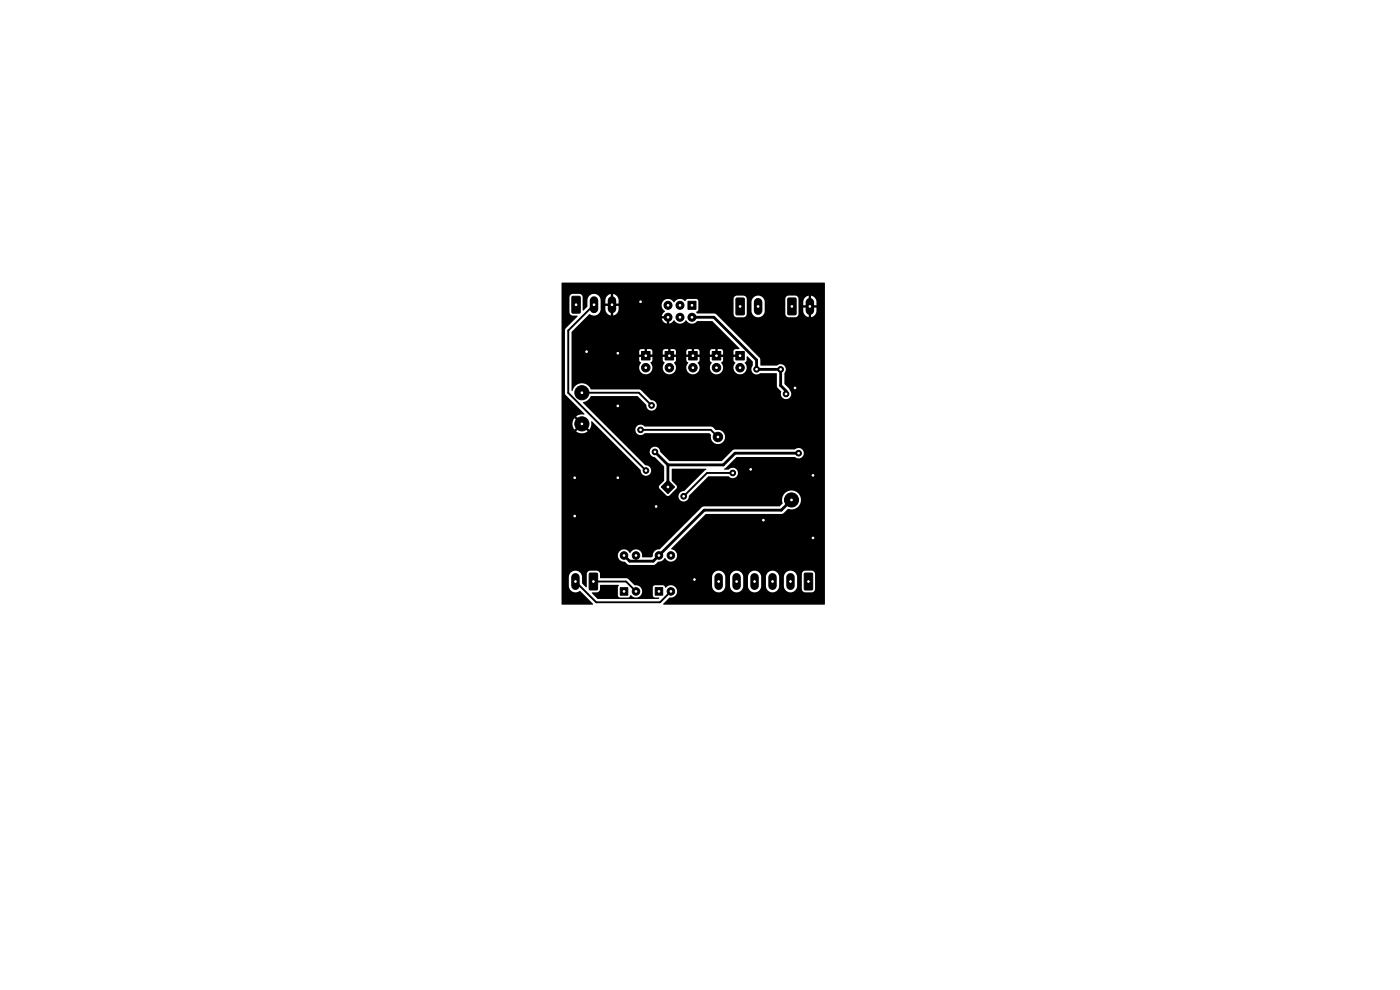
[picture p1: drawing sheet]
<svg xmlns="http://www.w3.org/2000/svg" width="297mm" height="210mm" viewBox="0 0 297 210" stroke-linecap="round" stroke-linejoin="round" font-family="sans-serif">
<g fill="#000" stroke="#000" stroke-width=".21">
<path d="M121.4 62.9l1.5-.1 .2 .2v3.2l-.1 .2h-1.4l-.3-.1zM136.1 74.6h1.8v1.8h-1.8zM141.1 74.6h1.8v1.8h-1.8zM145.9 63.9h1.7v1.7h-1.7zM146.1 74.6h1.8v1.8h-1.8zM151.1 74.6h1.8v1.8h-1.8zM156.1 74.6h1.8v1.8h-1.8zM156.2 63.3l1.5-.1 .2 .2v3.2l-.1 .2h-1.4l-.3-.1zM167.2 63.3l1.4-.1 .3 .2v3.2l-.2 .2h-1.4l-.2-.2zM140.3 103.3l1.4-1.4 1.4 1.4-1.4 1.4zM125.1 121.6h1.4l.3 .1v3.2l-.2 .2-1.4 .1-.2-.2zM131.6 124.7h1.6v1.6h-1.6z"/>
<path d="M139 124.7h1.6v1.6h-1.6zM170.7 121.6h1.5l.2 .1v3.2l-.1 .2-1.4 .1-.3-.2z"/>
<circle cx="124.4" cy="74.6" r=".6"/>
<circle cx="131.1" cy="74.9" r=".6"/>
<circle cx="135.9" cy="64" r=".6"/>
<circle cx="137" cy="78" r=".9"/>
<circle cx="141.7" cy="64.8" r=".85"/>
<circle cx="141.7" cy="67.3" r=".85"/>
<circle cx="142" cy="78" r=".9"/>
<circle cx="144.3" cy="64.8" r=".85"/>
<circle cx="144.3" cy="67.3" r=".85"/>
<circle cx="146.8" cy="67.3" r=".85"/>
<circle cx="147" cy="78" r=".9"/>
<circle cx="152" cy="78" r=".9"/>
<circle cx="157" cy="78" r=".9"/>
<circle cx="160.5" cy="78.3" r=".6"/>
<circle cx="165.6" cy="78.4" r=".6"/>
<circle cx="123.4" cy="83.3" r="1.5"/>
<circle cx="123.4" cy="89.9" r="1.5"/>
<circle cx="131.1" cy="86.1" r=".6"/>
<circle cx="135.9" cy="91.2" r=".6"/>
<circle cx="137" cy="99.8" r=".6"/>
<circle cx="138.2" cy="86" r=".6"/>
<circle cx="138.9" cy="95.9" r=".6"/>
<circle cx="152.3" cy="92.7" r="1"/>
<circle cx="159.3" cy="99.6" r=".6"/>
<circle cx="166.8" cy="83.6" r=".6"/>
<circle cx="168.7" cy="82.3" r=".6"/>
<circle cx="169.4" cy="96.1" r=".6"/>
<circle cx="121.9" cy="101.3" r=".6"/>
<circle cx="121.9" cy="109.5" r=".6"/>
<circle cx="131.1" cy="101.3" r=".6"/>
<circle cx="132.4" cy="117.8" r=".8"/>
<circle cx="134.9" cy="117.8" r=".8"/>
<circle cx="139.2" cy="107.4" r=".6"/>
<circle cx="139.8" cy="117.8" r=".8"/>
<circle cx="142.3" cy="117.8" r=".8"/>
<circle cx="145" cy="105.3" r=".6"/>
<circle cx="155.4" cy="100.3" r=".6"/>
<circle cx="162" cy="110.3" r=".6"/>
<circle cx="167.9" cy="106.1" r="1.5"/>
<circle cx="172.5" cy="100.8" r=".6"/>
<circle cx="172.5" cy="114.1" r=".6"/>
<circle cx="134.9" cy="125.5" r=".8"/>
<circle cx="142.3" cy="125.5" r=".8"/>
<circle cx="147.3" cy="122.9" r=".6"/>
</g>
<path d="M126 63.7v1.8M129.8 63.7v1.8M160.8 64.1v1.8M171.8 64.1v1.8M122.1 122.5v1.8M152.5 122.5v1.8M156.3 122.5v1.8M160.1 122.5v1.8M163.9 122.5v1.8M167.7 122.5v1.8" fill="none" stroke="#000" stroke-width="1.8"/>
<path d="M146.8 67.3h4.6l9.1 9.1v2h5.1v3.4l1.2 1.1v.7M138.9 95.9l2.8 2.7M141.7 98.6v4.7M169.4 96.1h-13.5l-2.4 2.5h-11.8M167.9 106.1l-2.2 2.1h-16.3l-10.8 10.8h-5l-1.2-1.2" fill="none" stroke="#000" stroke-width=".6"/>
<path d="M126 64.6l-5.5 5.5v13.2l16.5 16.5M123.4 83.3h12.1l2.7 2.7M135.9 91.2h14.9l1.5 1.5M155.4 100.3h-5.4l-5 5M122.1 123.4l4.4 4.4h13.5l2.3-2.3M125.9 123.4h6.9l2.1 2.1" fill="none" stroke="#000" stroke-width=".4"/>
<path d="M119.1 60h55.9v68.2l-34.3 .1v-.2l1.3-1.3a1.34 1.34 0 0 0 1.5-1.8 1.34 1.34 0 0 0-2.3-.3l-.3-.4-.3-.1h-1.7l-.4 .2v2.1l.4 .2 .9 .1-.1 .3h-12.9l-1.3-1.3 .2-.1 1-.1 .3-.1 .3-.4 .1-1h3.8l.1 .1-.2 .4v1.7l.1 .3 .3 .2h1.8l.5-.6a1.33 1.33 0 0 0 2.4-.3 1.33 1.33 0 0 0-1.6-1.8l-1.6-1.4h-5.6l-.1-.4h23.8v2.3a1.41 1.41 0 0 0 1.5 1.1 1.41 1.41 0 0 0 1.3-1.3v-2.1h1v2.3a1.41 1.41 0 0 0 1.5 1.1 1.41 1.41 0 0 0 1.3-1.3v-2.1h1v2.3a1.41 1.41 0 0 0 1.5 1.1 1.41 1.41 0 0 0 1.3-1.3v-2.1h1v2.3a1.41 1.41 0 0 0 1.5 1.1 1.41 1.41 0 0 0 1.3-1.3v-2.1h1v2.3a1.41 1.41 0 0 0 1.5 1.1 1.41 1.41 0 0 0 1.3-1.3v-2.1l-.2-.5h1.2v3.2a.74 .74 0 0 0 .7 .7l1.5-.1 .5-.4v-3.7l-.5-.4h-1.5l-.5 .2-.2 .5h-1.2a1.4 1.4 0 0 0-1.5-.7 1.4 1.4 0 0 0-1.1 1.2h-1v-.2a1.41 1.41 0 0 0-1.5-1 1.41 1.41 0 0 0-1.3 1.2h-1l-.1-.2a1.41 1.41 0 0 0-1.4-1 1.41 1.41 0 0 0-1.3 1.2h-1l-.1-.2a1.41 1.41 0 0 0-1.4-1 1.41 1.41 0 0 0-1.3 1.2h-1l-.1-.2a1.41 1.41 0 0 0-1.5-1 1.41 1.41 0 0 0-1.2 1.2h-23.8l-.1-.8-.3-.4h-1.7l-.4 .1-.3 .5v2.8l-.2 .1-.8-.9-.1-1.6a1.41 1.41 0 0 0-1.4-1 1.41 1.41 0 0 0-1.3 1.2v2.3a1.53 1.53 0 0 0 2.4 .8l2.7 2.7v.1h-6.7v-10.4h12a1.38 1.38 0 0 0 1.5 1.4l.5 .5 .4 .1h5.2l1-.7a1.92 1.92 0 0 0 1.4-.7 1.33 1.33 0 0 0 2.3 .1 1.33 1.33 0 0 0-1-2l7.4-7.5h16l.5-.2 .8-.8a2.04 2.04 0 0 0 2.8-1.7 2.04 2.04 0 0 0-2.3-2.2 2.04 2.04 0 0 0-1.6 2.7l-.6 .6-16.2 .1-9.2 9a1.42 1.42 0 0 0-1.5 1.5l-.3 .2h-2a1.36 1.36 0 0 0-.9-1.6 1.36 1.36 0 0 0-1.7 .7 1.35 1.35 0 0 0-1.4-.7 1.35 1.35 0 0 0-1.1 1.2h-12v-34.4h.7l.2 .4 4 4-.1 .2h-1l-.7 .3 .9 .9-.4 .4-.8-.9a1.98 1.98 0 0 0 0 2.4l.8-.8 .4 .3-.9 .9 .2 .1a1.99 1.99 0 0 0 2.3-.1l-.9-.9 .4-.3 .8 .8 .4-.6v-1.1h.2l10.3 10.3a1.13 1.13 0 0 0 1.1 1.2 1.13 1.13 0 0 0 1.1-1.1 1.13 1.13 0 0 0-1.2-1.1l-2.8-2.8h3.7a1.2 1.2 0 0 0 1.1 1.1l2 2v2.9l-1 1.1-.1 .3 .1 .3 1.7 1.6 .4-.1 1.6-1.7-.1-.4-1-1 .1-2.6h7.2v.2l-4.6 4.5a1.13 1.13 0 0 0-1.3 1.1 1.13 1.13 0 0 0 1.2 1.2 1.13 1.13 0 0 0 1.1-1.3l4.1-4.1h4.2a1.13 1.13 0 0 0 1.7 .2 1.13 1.13 0 0 0 0-1.7 1.13 1.13 0 0 0-1.7 .1h-.8l-.1-.1 2.7-2.6 12.4 .1a1.11 1.11 0 0 0 1.5-.1 1.11 1.11 0 0 0 0-1.6 1.11 1.11 0 0 0-1.6 0h-12.7l-.5 .2-2.3 2.3h-11l-2.1-2a1.1 1.1 0 0 0-1.1-1 1.1 1.1 0 0 0-1.1 1.1h-3.7l-4.7-4.7h5.4v.2a1.15 1.15 0 0 0 .8 .9 1.15 1.15 0 0 0 1.2-.4h13.7l.3 .3a1.54 1.54 0 0 0 1.3 2 1.54 1.54 0 0 0 1.7-1.7 1.54 1.54 0 0 0-2-1.3l-.9-.7h-14.2a1.11 1.11 0 0 0-1.2-.4 1.11 1.11 0 0 0-.7 1.1h-5.4l-5.7-5.7 .1-.2a2.46 2.46 0 0 0 1.6-1.3h9.8l1.9 1.9a1.13 1.13 0 0 0 1.1 1.2 1.13 1.13 0 0 0 1.1-1.2 1.13 1.13 0 0 0-1.2-1l-2.1-2.1-.4-.2h-10.3a2.07 2.07 0 0 0-2.1-1.3 2.07 2.07 0 0 0-1.8 1.7l-.2-.2v-4.8h14.4a1.41 1.41 0 0 0 1.4 1.4 1.41 1.41 0 0 0 1.4-1.4h2.2v.2a1.41 1.41 0 0 0 1.5 1.2 1.41 1.41 0 0 0 1.3-1.4h2.2v.2a1.41 1.41 0 0 0 1.5 1.2 1.41 1.41 0 0 0 1.3-1.4h2.2v.2a1.43 1.43 0 0 0 2.1 1 1.43 1.43 0 0 0 .3-2.3l.4-.4v-.8h-1v-.5h1l-.1-.9-.3-.2h-.8v1h-.4v-1h-.8l-.4 .4v.7h1v.5h-1v.8l.4 .4-.4 1.1h-2.2l-.4-1 .4-.5v-.8h-1v-.5h1l-.1-.9-.3-.2h-.8v1h-.4v-1h-.8l-.4 .4v.7h1v.5h-1v.8l.4 .4-.4 1.1h-2.2l-.4-1 .4-.5v-.8h-1v-.5h1l-.1-.9-.3-.2h-.8v1h-.4v-1h-.7l-.4 .2-.1 .9h1v.5h-1v.8l.4 .4-.4 1.1h-2.2l-.4-1 .4-.5v-.8h-1v-.5h1l-.1-.9-.3-.2h-.8v1h-.4v-1h-.7l-.4 .2-.1 .9h1v.5h-1v.8l.4 .4-.4 1.1h-14.4l.1-7.6 3.8-3.8a1.45 1.45 0 0 0 2.3-.9v-2.1h1v.8h.9v.5h-.9l.1 1a1.39 1.39 0 0 0 1.1 1v-1.7h.5l.1 1.7a1.4 1.4 0 0 0 1-1.2v-.8h-.8v-.1h10l.1 .6 .6 .7-.6 .5-.1 .5h.9v.5h-.9l.3 .6 .8 .4v-.9h.5v.9l.6-.3 .3-.4a1.55 1.55 0 0 0 2.6 0 1.46 1.46 0 0 0 2.4 .2h3.2l5.8 5.7-.1 .3h-.9l-.3 .4v.7h1v.5h-1v.8l.4 .4a1.44 1.44 0 0 0 0 2.1 1.44 1.44 0 0 0 2.1 0 1.44 1.44 0 0 0-.1-2.1l.3-.3 .1-.9 .1-.1 1.2 1.1v.9a1.12 1.12 0 0 0 0 1.5 1.12 1.12 0 0 0 1.6 .1h3.5v2.8l.9 1.1a1.11 1.11 0 0 0 1.2 1.6 1.11 1.11 0 0 0 .7-1.9l-.2-.4-1-1v-2.2a1.14 1.14 0 0 0 0-1.6 1.14 1.14 0 0 0-1.6 0l-3.4-.1-.1-1.2-.2-.4-9.1-9.2-.5-.2h-3.6l-.2-.3 .4-.5v-1.8l-.1-.3-.3-.2h-1.9l-.4 .5a1.6 1.6 0 0 0-2.4 .2 1.39 1.39 0 0 0-1.6-.7 1.39 1.39 0 0 0-1 1.4h-10v-.4h.8v-1h24.4v3.2l.3 .6 .4 .1h1.4l.6-.3 .1-.4v-2.6h1v2a1.4 1.4 0 0 0 1.4 1.3 1.4 1.4 0 0 0 1.4-1.3v-2l-.2-.6h4.6v3.2a.74 .74 0 0 0 .7 .7h1.5l.4-.3 .2-.4v-2.6h1v.7h.9v.6h-.9v.9a1.39 1.39 0 0 0 1.2 1.1v-1.8h.5v1.8a1.4 1.4 0 0 0 1.1-1.3v-.7h-.8v-.6h.8v-.9a1.39 1.39 0 0 0-1.1-1.1v1.8h-.5l-.1-1.8a1.4 1.4 0 0 0-1.1 1.3h-1l-.1-.9-.6-.4-1.7 .1-.4 .6h-4.6a1.4 1.4 0 0 0-1.5-.7 1.4 1.4 0 0 0-1.1 1.3h-1v-.9l-.4-.3-1.7-.1a.74 .74 0 0 0-.7 .7h-24.4l-.5-.7-.6-.3v1.7h-.5v-1.7a1.39 1.39 0 0 0-1.2 1.2h-1v-.2a1.41 1.41 0 0 0-1.5-1.1 1.41 1.41 0 0 0-1.3 1.3v1.5l-.9 .8-.2-3.1-.5-.4-1.5-.1a.74 .74 0 0 0-.7 .7l.1 3.5 .3 .4h1.2l.1 .2-2.6 2.8-.1 13.5h-.7z" fill="#000"/>
<g fill="#fff" stroke="#fff" stroke-width=".21">
<circle cx="138.9" cy="95.9" r=".17"/>
<circle cx="138.2" cy="86" r=".17"/>
<circle cx="166.8" cy="83.6" r=".17"/>
<circle cx="137" cy="99.8" r=".17"/>
<circle cx="135.9" cy="91.2" r=".17"/>
<circle cx="169.4" cy="96.1" r=".17"/>
<circle cx="155.4" cy="100.3" r=".17"/>
<circle cx="145" cy="105.3" r=".17"/>
<circle cx="165.6" cy="78.4" r=".17"/>
<circle cx="160.5" cy="78.3" r=".17"/>
<circle cx="121.9" cy="109.5" r=".17"/>
<circle cx="139.2" cy="107.4" r=".17"/>
<circle cx="147.3" cy="122.9" r=".17"/>
<circle cx="168.7" cy="82.3" r=".17"/>
<circle cx="172.5" cy="100.8" r=".17"/>
<circle cx="172.5" cy="114.1" r=".17"/>
<circle cx="162" cy="110.3" r=".17"/>
<circle cx="159.3" cy="99.6" r=".17"/>
<circle cx="121.9" cy="101.3" r=".17"/>
<circle cx="131.1" cy="101.3" r=".17"/>
<circle cx="131.1" cy="86.1" r=".17"/>
<circle cx="135.9" cy="64" r=".17"/>
<circle cx="131.1" cy="74.9" r=".17"/>
<circle cx="124.4" cy="74.6" r=".18"/>
<circle cx="122.2" cy="64.6" r=".17"/>
<circle cx="126" cy="64.6" r=".17"/>
<circle cx="129.8" cy="64.6" r=".17"/>
<circle cx="167.9" cy="106.1" r=".18"/>
<circle cx="147" cy="75.5" r=".17"/>
<circle cx="147" cy="78" r=".17"/>
<circle cx="132.4" cy="125.5" r=".17"/>
<circle cx="134.9" cy="125.5" r=".17"/>
<circle cx="134.9" cy="117.8" r=".17"/>
<circle cx="132.4" cy="117.8" r=".17"/>
<circle cx="137" cy="78" r=".17"/>
<circle cx="137" cy="75.5" r=".17"/>
<circle cx="123.4" cy="89.9" r=".17"/>
<circle cx="142" cy="75.5" r=".17"/>
<circle cx="142" cy="78" r=".17"/>
<circle cx="168" cy="65" r=".17"/>
<circle cx="171.8" cy="65" r=".17"/>
<circle cx="125.9" cy="123.4" r=".18"/>
<circle cx="122.1" cy="123.4" r=".18"/>
<circle cx="157" cy="75.5" r=".17"/>
<circle cx="157" cy="78" r=".17"/>
<circle cx="123.4" cy="83.3" r=".17"/>
<circle cx="139.8" cy="125.5" r=".17"/>
<circle cx="142.3" cy="125.5" r=".17"/>
<circle cx="142.3" cy="117.8" r=".17"/>
<circle cx="139.8" cy="117.8" r=".17"/>
<circle cx="146.8" cy="64.8" r=".17"/>
<circle cx="146.8" cy="67.3" r=".17"/>
<circle cx="144.3" cy="64.8" r=".17"/>
<circle cx="144.3" cy="67.3" r=".17"/>
<circle cx="141.7" cy="64.8" r=".17"/>
<circle cx="141.7" cy="67.3" r=".17"/>
<circle cx="157" cy="65" r=".17"/>
<circle cx="160.8" cy="65" r=".17"/>
<circle cx="171.5" cy="123.4" r=".18"/>
<circle cx="167.7" cy="123.4" r=".18"/>
<circle cx="163.9" cy="123.4" r=".18"/>
<circle cx="160.1" cy="123.4" r=".18"/>
<circle cx="156.3" cy="123.4" r=".18"/>
<circle cx="152.5" cy="123.4" r=".18"/>
<circle cx="141.7" cy="103.3" r=".17"/>
<circle cx="152.3" cy="92.7" r=".17"/>
<circle cx="152" cy="75.5" r=".17"/>
<circle cx="152" cy="78" r=".17"/>
</g>
</svg>
